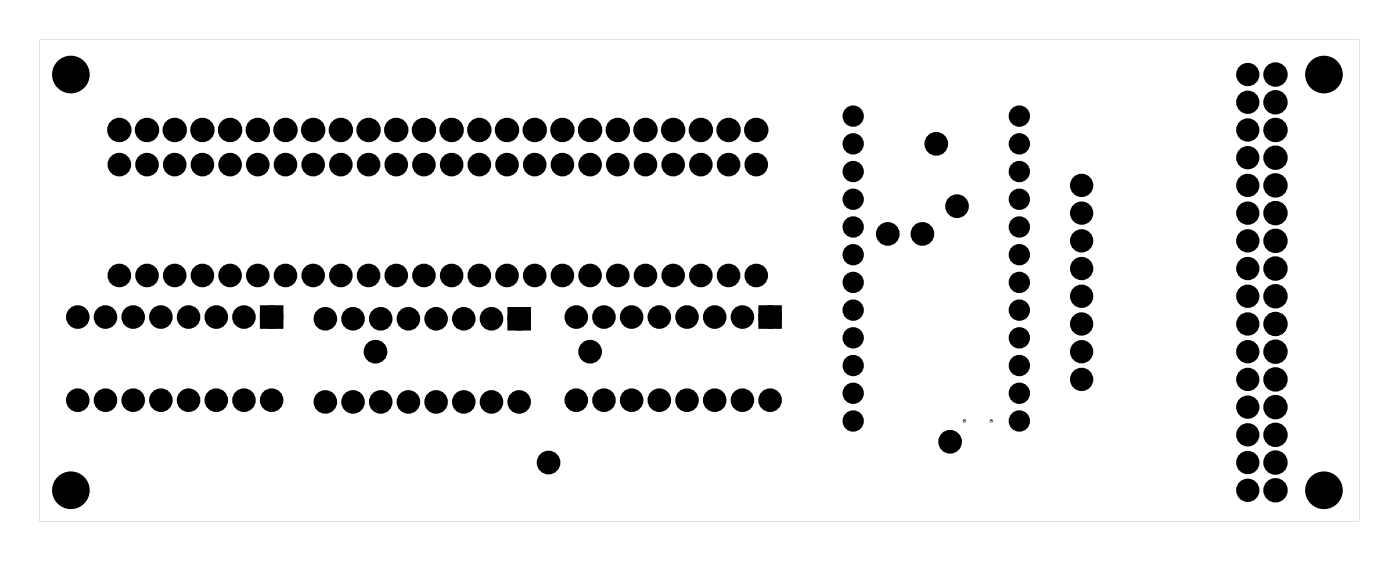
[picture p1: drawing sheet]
<svg xmlns="http://www.w3.org/2000/svg" width="128mm" height="52mm" viewBox="0 0 128 52" stroke-linecap="round" stroke-linejoin="round" font-family="sans-serif">
<g fill="#000">
<path d="M24.2 28.4h1.4v1.4h-1.4zM46.9 28.5h1.4v1.4h-1.4zM69.9 28.4h1.4v1.4h-1.4z"/>
<path d="M3.6 3.6h121.1v44.2h-121.1zM3.6 3.6v44.2h121.1v-44.2z"/>
</g>
<g fill="#000">
<circle cx="6.5" cy="6.8" r="1.6"/>
<circle cx="10.9" cy="11.9" r=".74"/>
<circle cx="10.9" cy="15.1" r=".7"/>
<circle cx="13.5" cy="11.9" r=".74"/>
<circle cx="13.5" cy="15.1" r=".7"/>
<circle cx="16" cy="11.9" r=".74"/>
<circle cx="16" cy="15.1" r=".7"/>
<circle cx="18.6" cy="11.9" r=".74"/>
<circle cx="18.6" cy="15.1" r=".7"/>
<circle cx="21.1" cy="11.9" r=".74"/>
<circle cx="21.1" cy="15.1" r=".7"/>
<circle cx="23.6" cy="11.9" r=".74"/>
<circle cx="23.6" cy="15.1" r=".7"/>
<circle cx="26.2" cy="11.9" r=".74"/>
<circle cx="26.2" cy="15.1" r=".7"/>
<circle cx="28.7" cy="11.9" r=".74"/>
<circle cx="28.7" cy="15.1" r=".7"/>
<circle cx="31.3" cy="11.9" r=".74"/>
<circle cx="31.3" cy="15.1" r=".7"/>
<circle cx="33.8" cy="11.9" r=".74"/>
<circle cx="33.8" cy="15.1" r=".7"/>
<circle cx="36.3" cy="11.9" r=".74"/>
<circle cx="36.3" cy="15.1" r=".7"/>
<circle cx="38.9" cy="11.9" r=".74"/>
<circle cx="38.9" cy="15.1" r=".7"/>
<circle cx="41.4" cy="11.9" r=".74"/>
<circle cx="41.4" cy="15.1" r=".7"/>
<circle cx="44" cy="11.9" r=".74"/>
<circle cx="44" cy="15.1" r=".7"/>
<circle cx="46.5" cy="11.9" r=".74"/>
<circle cx="46.5" cy="15.1" r=".7"/>
<circle cx="49" cy="11.9" r=".74"/>
<circle cx="49" cy="15.1" r=".7"/>
<circle cx="51.6" cy="11.9" r=".74"/>
<circle cx="51.6" cy="15.1" r=".7"/>
<circle cx="54.1" cy="11.9" r=".74"/>
<circle cx="54.1" cy="15.1" r=".7"/>
<circle cx="56.7" cy="11.9" r=".74"/>
<circle cx="56.7" cy="15.1" r=".7"/>
<circle cx="59.2" cy="11.9" r=".74"/>
<circle cx="59.2" cy="15.1" r=".7"/>
<circle cx="61.7" cy="11.9" r=".74"/>
<circle cx="61.7" cy="15.1" r=".7"/>
<circle cx="64.3" cy="11.9" r=".74"/>
<circle cx="64.3" cy="15.1" r=".7"/>
<circle cx="66.8" cy="11.9" r=".74"/>
<circle cx="66.8" cy="15.1" r=".7"/>
<circle cx="69.4" cy="11.9" r=".74"/>
<circle cx="69.4" cy="15.1" r=".7"/>
<circle cx="78.3" cy="15.7" r=".67"/>
<circle cx="78.3" cy="10.6" r=".67"/>
<circle cx="78.3" cy="13.2" r=".67"/>
<circle cx="78.3" cy="18.3" r=".67"/>
<circle cx="85.9" cy="13.2" r=".7"/>
<circle cx="87.8" cy="18.9" r=".7"/>
<circle cx="93.5" cy="15.7" r=".67"/>
<circle cx="93.5" cy="13.2" r=".67"/>
<circle cx="93.5" cy="10.6" r=".67"/>
<circle cx="93.5" cy="18.3" r=".67"/>
<circle cx="99.2" cy="17" r=".72"/>
<circle cx="99.2" cy="19.5" r=".72"/>
<circle cx="114.5" cy="17" r=".72"/>
<circle cx="114.5" cy="11.9" r=".72"/>
<circle cx="114.5" cy="9.4" r=".72"/>
<circle cx="114.5" cy="6.8" r=".72"/>
<circle cx="114.5" cy="14.5" r=".72"/>
<circle cx="114.5" cy="19.5" r=".72"/>
<circle cx="117" cy="19.5" r=".74"/>
<circle cx="117" cy="6.8" r=".74"/>
<circle cx="117" cy="14.5" r=".74"/>
<circle cx="117" cy="9.4" r=".74"/>
<circle cx="117" cy="11.9" r=".74"/>
<circle cx="117" cy="17" r=".74"/>
<circle cx="121.4" cy="6.8" r="1.6"/>
<circle cx="7.1" cy="36.7" r=".7"/>
<circle cx="7.1" cy="29.1" r=".7"/>
<circle cx="9.7" cy="36.7" r=".7"/>
<circle cx="9.7" cy="29.1" r=".7"/>
<circle cx="10.9" cy="25.2" r=".7"/>
<circle cx="12.2" cy="36.7" r=".7"/>
<circle cx="12.2" cy="29.1" r=".7"/>
<circle cx="13.5" cy="25.2" r=".7"/>
<circle cx="14.8" cy="36.7" r=".7"/>
<circle cx="14.8" cy="29.1" r=".7"/>
<circle cx="16" cy="25.2" r=".7"/>
<circle cx="17.3" cy="36.7" r=".7"/>
<circle cx="17.3" cy="29.1" r=".7"/>
<circle cx="18.6" cy="25.2" r=".7"/>
<circle cx="19.8" cy="36.7" r=".7"/>
<circle cx="19.8" cy="29.1" r=".7"/>
<circle cx="21.1" cy="25.2" r=".7"/>
<circle cx="22.4" cy="36.7" r=".7"/>
<circle cx="22.4" cy="29.1" r=".7"/>
<circle cx="23.6" cy="25.2" r=".7"/>
<circle cx="24.9" cy="36.7" r=".7"/>
<circle cx="24.9" cy="29.1" r=".7"/>
<circle cx="26.2" cy="25.2" r=".7"/>
<circle cx="28.7" cy="25.2" r=".7"/>
<circle cx="29.8" cy="36.8" r=".7"/>
<circle cx="29.8" cy="29.2" r=".7"/>
<circle cx="31.3" cy="25.2" r=".7"/>
<circle cx="32.4" cy="36.8" r=".7"/>
<circle cx="32.4" cy="29.2" r=".7"/>
<circle cx="33.8" cy="25.2" r=".7"/>
<circle cx="34.4" cy="32.2" r=".7"/>
<circle cx="34.9" cy="36.8" r=".7"/>
<circle cx="34.9" cy="29.2" r=".7"/>
<circle cx="36.3" cy="25.2" r=".7"/>
<circle cx="37.5" cy="36.8" r=".7"/>
<circle cx="37.5" cy="29.2" r=".7"/>
<circle cx="38.9" cy="25.2" r=".7"/>
<circle cx="40" cy="36.8" r=".7"/>
<circle cx="40" cy="29.2" r=".7"/>
<circle cx="41.4" cy="25.2" r=".7"/>
<circle cx="42.5" cy="36.8" r=".7"/>
<circle cx="42.5" cy="29.2" r=".7"/>
<circle cx="44" cy="25.2" r=".7"/>
<circle cx="45.1" cy="36.8" r=".7"/>
<circle cx="45.1" cy="29.2" r=".7"/>
<circle cx="46.5" cy="25.2" r=".7"/>
<circle cx="47.6" cy="36.8" r=".7"/>
<circle cx="47.6" cy="29.2" r=".7"/>
<circle cx="49" cy="25.2" r=".7"/>
<circle cx="51.6" cy="25.2" r=".7"/>
<circle cx="52.9" cy="36.7" r=".7"/>
<circle cx="52.9" cy="29.1" r=".7"/>
<circle cx="54.1" cy="32.2" r=".7"/>
<circle cx="54.1" cy="25.2" r=".7"/>
<circle cx="55.4" cy="36.7" r=".7"/>
<circle cx="55.4" cy="29.1" r=".7"/>
<circle cx="56.7" cy="25.2" r=".7"/>
<circle cx="57.9" cy="36.7" r=".7"/>
<circle cx="57.9" cy="29.1" r=".7"/>
<circle cx="59.2" cy="25.2" r=".7"/>
<circle cx="60.5" cy="36.7" r=".7"/>
<circle cx="60.5" cy="29.1" r=".7"/>
<circle cx="61.7" cy="25.2" r=".7"/>
<circle cx="63" cy="36.7" r=".7"/>
<circle cx="63" cy="29.1" r=".7"/>
<circle cx="64.3" cy="25.2" r=".7"/>
<circle cx="65.6" cy="36.7" r=".7"/>
<circle cx="65.6" cy="29.1" r=".7"/>
<circle cx="66.8" cy="25.2" r=".7"/>
<circle cx="68.1" cy="36.7" r=".7"/>
<circle cx="68.1" cy="29.1" r=".7"/>
<circle cx="69.4" cy="25.2" r=".7"/>
<circle cx="70.6" cy="36.7" r=".7"/>
<circle cx="70.6" cy="29.1" r=".7"/>
<circle cx="78.3" cy="36" r=".67"/>
<circle cx="78.3" cy="31" r=".67"/>
<circle cx="78.3" cy="20.8" r=".67"/>
<circle cx="78.3" cy="33.5" r=".67"/>
<circle cx="78.3" cy="23.3" r=".67"/>
<circle cx="78.3" cy="38.6" r=".67"/>
<circle cx="78.3" cy="28.4" r=".67"/>
<circle cx="78.3" cy="25.9" r=".67"/>
<circle cx="81.4" cy="21.4" r=".7"/>
<circle cx="84.6" cy="21.4" r=".7"/>
<circle cx="93.5" cy="36" r=".67"/>
<circle cx="93.5" cy="31" r=".67"/>
<circle cx="93.5" cy="20.8" r=".67"/>
<circle cx="93.5" cy="33.5" r=".67"/>
<circle cx="93.5" cy="23.3" r=".67"/>
<circle cx="93.5" cy="38.6" r=".67"/>
<circle cx="93.5" cy="28.4" r=".67"/>
<circle cx="93.5" cy="25.9" r=".67"/>
<circle cx="99.2" cy="34.8" r=".72"/>
<circle cx="99.2" cy="32.2" r=".72"/>
<circle cx="99.2" cy="22.1" r=".72"/>
<circle cx="99.2" cy="29.7" r=".72"/>
<circle cx="99.2" cy="24.6" r=".72"/>
<circle cx="99.2" cy="27.2" r=".72"/>
<circle cx="114.5" cy="34.8" r=".72"/>
<circle cx="114.5" cy="32.2" r=".72"/>
<circle cx="114.5" cy="37.3" r=".72"/>
<circle cx="114.5" cy="22.1" r=".72"/>
<circle cx="114.5" cy="29.7" r=".72"/>
<circle cx="114.5" cy="24.6" r=".72"/>
<circle cx="114.5" cy="39.9" r=".72"/>
<circle cx="114.5" cy="27.2" r=".72"/>
<circle cx="117" cy="32.2" r=".74"/>
<circle cx="117" cy="24.6" r=".74"/>
<circle cx="117" cy="27.2" r=".74"/>
<circle cx="117" cy="39.9" r=".74"/>
<circle cx="117" cy="37.3" r=".74"/>
<circle cx="117" cy="29.7" r=".74"/>
<circle cx="117" cy="22.1" r=".74"/>
<circle cx="117" cy="34.8" r=".74"/>
<circle cx="6.5" cy="44.9" r="1.6"/>
<circle cx="50.3" cy="42.4" r=".7"/>
<circle cx="87.1" cy="40.5" r=".7"/>
<circle cx="114.5" cy="44.9" r=".72"/>
<circle cx="114.5" cy="42.4" r=".72"/>
<circle cx="117" cy="44.9" r=".74"/>
<circle cx="117" cy="42.4" r=".74"/>
<circle cx="121.4" cy="44.9" r="1.6"/>
</g>
<g fill="none" stroke="#000" stroke-width=".25">
<path d="M88.4 38.6h.1M90.9 38.6h.1"/>
<circle cx="6.5" cy="6.8" r="1.6"/>
<circle cx="121.4" cy="6.8" r="1.6"/>
<circle cx="6.5" cy="44.9" r="1.6"/>
<circle cx="121.4" cy="44.9" r="1.6"/>
</g>
<g fill="none" stroke="#000" stroke-width=".76" stroke-linecap="butt">
<path d="M24.2 28.4h1.4v1.4h-1.4zM46.9 28.5h1.4v1.4h-1.4zM69.9 28.4h1.4v1.4h-1.4z"/>
<circle cx="10.9" cy="11.9" r=".74"/>
<circle cx="10.9" cy="15.1" r=".7"/>
<circle cx="13.5" cy="11.9" r=".74"/>
<circle cx="13.5" cy="15.1" r=".7"/>
<circle cx="16" cy="11.9" r=".74"/>
<circle cx="16" cy="15.1" r=".7"/>
<circle cx="18.6" cy="11.9" r=".74"/>
<circle cx="18.6" cy="15.1" r=".7"/>
<circle cx="21.1" cy="11.9" r=".74"/>
<circle cx="21.1" cy="15.1" r=".7"/>
<circle cx="23.6" cy="11.9" r=".74"/>
<circle cx="23.6" cy="15.1" r=".7"/>
<circle cx="26.2" cy="11.9" r=".74"/>
<circle cx="26.2" cy="15.1" r=".7"/>
<circle cx="28.7" cy="11.9" r=".74"/>
<circle cx="28.7" cy="15.1" r=".7"/>
<circle cx="31.3" cy="11.9" r=".74"/>
<circle cx="31.3" cy="15.1" r=".7"/>
<circle cx="33.8" cy="11.9" r=".74"/>
<circle cx="33.8" cy="15.1" r=".7"/>
<circle cx="36.3" cy="11.9" r=".74"/>
<circle cx="36.3" cy="15.1" r=".7"/>
<circle cx="38.9" cy="11.9" r=".74"/>
<circle cx="38.9" cy="15.1" r=".7"/>
<circle cx="41.4" cy="11.9" r=".74"/>
<circle cx="41.4" cy="15.1" r=".7"/>
<circle cx="44" cy="11.9" r=".74"/>
<circle cx="44" cy="15.1" r=".7"/>
<circle cx="46.5" cy="11.9" r=".74"/>
<circle cx="46.5" cy="15.1" r=".7"/>
<circle cx="49" cy="11.9" r=".74"/>
<circle cx="49" cy="15.1" r=".7"/>
<circle cx="51.6" cy="11.9" r=".74"/>
<circle cx="51.6" cy="15.1" r=".7"/>
<circle cx="54.1" cy="11.9" r=".74"/>
<circle cx="54.1" cy="15.1" r=".7"/>
<circle cx="56.7" cy="11.9" r=".74"/>
<circle cx="56.7" cy="15.1" r=".7"/>
<circle cx="59.2" cy="11.9" r=".74"/>
<circle cx="59.2" cy="15.1" r=".7"/>
<circle cx="61.7" cy="11.9" r=".74"/>
<circle cx="61.7" cy="15.1" r=".7"/>
<circle cx="64.3" cy="11.9" r=".74"/>
<circle cx="64.3" cy="15.1" r=".7"/>
<circle cx="66.8" cy="11.9" r=".74"/>
<circle cx="66.8" cy="15.1" r=".7"/>
<circle cx="69.4" cy="11.9" r=".74"/>
<circle cx="69.4" cy="15.1" r=".7"/>
<circle cx="85.9" cy="13.2" r=".7"/>
<circle cx="87.8" cy="18.9" r=".7"/>
<circle cx="117" cy="11.9" r=".74"/>
<circle cx="117" cy="19.5" r=".74"/>
<circle cx="117" cy="17" r=".74"/>
<circle cx="117" cy="6.8" r=".74"/>
<circle cx="117" cy="9.4" r=".74"/>
<circle cx="117" cy="14.5" r=".74"/>
<circle cx="7.1" cy="29.1" r=".7"/>
<circle cx="7.1" cy="36.7" r=".7"/>
<circle cx="9.7" cy="29.1" r=".7"/>
<circle cx="9.7" cy="36.7" r=".7"/>
<circle cx="10.9" cy="25.2" r=".7"/>
<circle cx="12.2" cy="29.1" r=".7"/>
<circle cx="12.2" cy="36.7" r=".7"/>
<circle cx="13.5" cy="25.2" r=".7"/>
<circle cx="14.8" cy="29.1" r=".7"/>
<circle cx="14.8" cy="36.7" r=".7"/>
<circle cx="16" cy="25.2" r=".7"/>
<circle cx="17.3" cy="29.1" r=".7"/>
<circle cx="17.3" cy="36.7" r=".7"/>
<circle cx="18.6" cy="25.2" r=".7"/>
<circle cx="19.8" cy="29.1" r=".7"/>
<circle cx="19.8" cy="36.7" r=".7"/>
<circle cx="21.1" cy="25.2" r=".7"/>
<circle cx="22.4" cy="29.1" r=".7"/>
<circle cx="22.4" cy="36.7" r=".7"/>
<circle cx="23.6" cy="25.2" r=".7"/>
<circle cx="24.9" cy="29.1" r=".7"/>
<circle cx="24.9" cy="36.7" r=".7"/>
<circle cx="26.2" cy="25.2" r=".7"/>
<circle cx="28.7" cy="25.2" r=".7"/>
<circle cx="29.8" cy="29.2" r=".7"/>
<circle cx="29.8" cy="36.8" r=".7"/>
<circle cx="31.3" cy="25.2" r=".7"/>
<circle cx="32.4" cy="29.2" r=".7"/>
<circle cx="32.4" cy="36.8" r=".7"/>
<circle cx="33.8" cy="25.2" r=".7"/>
<circle cx="34.4" cy="32.2" r=".7"/>
<circle cx="34.9" cy="29.2" r=".7"/>
<circle cx="34.9" cy="36.8" r=".7"/>
<circle cx="36.3" cy="25.2" r=".7"/>
<circle cx="37.5" cy="29.2" r=".7"/>
<circle cx="37.5" cy="36.8" r=".7"/>
<circle cx="38.9" cy="25.2" r=".7"/>
<circle cx="40" cy="29.2" r=".7"/>
<circle cx="40" cy="36.8" r=".7"/>
<circle cx="41.4" cy="25.2" r=".7"/>
<circle cx="42.5" cy="29.2" r=".7"/>
<circle cx="42.5" cy="36.8" r=".7"/>
<circle cx="44" cy="25.2" r=".7"/>
<circle cx="45.1" cy="29.2" r=".7"/>
<circle cx="45.1" cy="36.8" r=".7"/>
<circle cx="46.5" cy="25.2" r=".7"/>
<circle cx="47.6" cy="29.2" r=".7"/>
<circle cx="47.6" cy="36.8" r=".7"/>
<circle cx="49" cy="25.2" r=".7"/>
<circle cx="51.6" cy="25.2" r=".7"/>
<circle cx="52.9" cy="29.1" r=".7"/>
<circle cx="52.9" cy="36.7" r=".7"/>
<circle cx="54.1" cy="32.2" r=".7"/>
<circle cx="54.1" cy="25.2" r=".7"/>
<circle cx="55.4" cy="29.1" r=".7"/>
<circle cx="55.4" cy="36.7" r=".7"/>
<circle cx="56.7" cy="25.2" r=".7"/>
<circle cx="57.9" cy="29.1" r=".7"/>
<circle cx="57.9" cy="36.7" r=".7"/>
<circle cx="59.2" cy="25.2" r=".7"/>
<circle cx="60.5" cy="29.1" r=".7"/>
<circle cx="60.5" cy="36.7" r=".7"/>
<circle cx="61.7" cy="25.2" r=".7"/>
<circle cx="63" cy="29.1" r=".7"/>
<circle cx="63" cy="36.7" r=".7"/>
<circle cx="64.3" cy="25.2" r=".7"/>
<circle cx="65.6" cy="29.1" r=".7"/>
<circle cx="65.6" cy="36.7" r=".7"/>
<circle cx="66.8" cy="25.2" r=".7"/>
<circle cx="68.1" cy="29.1" r=".7"/>
<circle cx="68.1" cy="36.7" r=".7"/>
<circle cx="69.4" cy="25.2" r=".7"/>
<circle cx="70.6" cy="29.1" r=".7"/>
<circle cx="70.6" cy="36.7" r=".7"/>
<circle cx="81.4" cy="21.4" r=".7"/>
<circle cx="84.6" cy="21.4" r=".7"/>
<circle cx="117" cy="27.2" r=".74"/>
<circle cx="117" cy="34.8" r=".74"/>
<circle cx="117" cy="32.2" r=".74"/>
<circle cx="117" cy="29.7" r=".74"/>
<circle cx="117" cy="39.9" r=".74"/>
<circle cx="117" cy="37.3" r=".74"/>
<circle cx="117" cy="24.6" r=".74"/>
<circle cx="117" cy="22.1" r=".74"/>
<circle cx="50.3" cy="42.4" r=".7"/>
<circle cx="87.1" cy="40.5" r=".7"/>
<circle cx="117" cy="44.9" r=".74"/>
<circle cx="117" cy="42.4" r=".74"/>
</g>
<g fill="none" stroke="#000" stroke-width=".61" stroke-linecap="butt">
<circle cx="78.3" cy="13.2" r=".67"/>
<circle cx="78.3" cy="10.6" r=".67"/>
<circle cx="78.3" cy="18.3" r=".67"/>
<circle cx="78.3" cy="15.7" r=".67"/>
<circle cx="93.5" cy="13.2" r=".67"/>
<circle cx="93.5" cy="10.6" r=".67"/>
<circle cx="93.5" cy="15.7" r=".67"/>
<circle cx="93.5" cy="18.3" r=".67"/>
<circle cx="78.3" cy="36" r=".67"/>
<circle cx="78.3" cy="33.5" r=".67"/>
<circle cx="78.3" cy="38.6" r=".67"/>
<circle cx="78.3" cy="31" r=".67"/>
<circle cx="78.3" cy="28.4" r=".67"/>
<circle cx="78.3" cy="20.8" r=".67"/>
<circle cx="78.3" cy="25.9" r=".67"/>
<circle cx="78.3" cy="23.3" r=".67"/>
<circle cx="93.5" cy="38.6" r=".67"/>
<circle cx="93.5" cy="36" r=".67"/>
<circle cx="93.5" cy="33.5" r=".67"/>
<circle cx="93.5" cy="31" r=".67"/>
<circle cx="93.5" cy="23.3" r=".67"/>
<circle cx="93.5" cy="28.4" r=".67"/>
<circle cx="93.5" cy="25.9" r=".67"/>
<circle cx="93.5" cy="20.8" r=".67"/>
</g>
<g fill="none" stroke="#000" stroke-width=".69" stroke-linecap="butt">
<circle cx="99.2" cy="19.5" r=".72"/>
<circle cx="99.2" cy="17" r=".72"/>
<circle cx="114.5" cy="11.9" r=".72"/>
<circle cx="114.5" cy="17" r=".72"/>
<circle cx="114.5" cy="19.5" r=".72"/>
<circle cx="114.5" cy="6.8" r=".72"/>
<circle cx="114.5" cy="9.4" r=".72"/>
<circle cx="114.5" cy="14.5" r=".72"/>
<circle cx="99.2" cy="22.1" r=".72"/>
<circle cx="99.2" cy="24.6" r=".72"/>
<circle cx="99.2" cy="34.8" r=".72"/>
<circle cx="99.2" cy="29.7" r=".72"/>
<circle cx="99.2" cy="32.2" r=".72"/>
<circle cx="99.2" cy="27.2" r=".72"/>
<circle cx="114.5" cy="22.1" r=".72"/>
<circle cx="114.5" cy="24.6" r=".72"/>
<circle cx="114.5" cy="29.7" r=".72"/>
<circle cx="114.5" cy="34.8" r=".72"/>
<circle cx="114.5" cy="32.2" r=".72"/>
<circle cx="114.5" cy="27.2" r=".72"/>
<circle cx="114.5" cy="39.9" r=".72"/>
<circle cx="114.5" cy="37.3" r=".72"/>
<circle cx="114.5" cy="42.4" r=".72"/>
<circle cx="114.5" cy="44.9" r=".72"/>
</g>
</svg>
